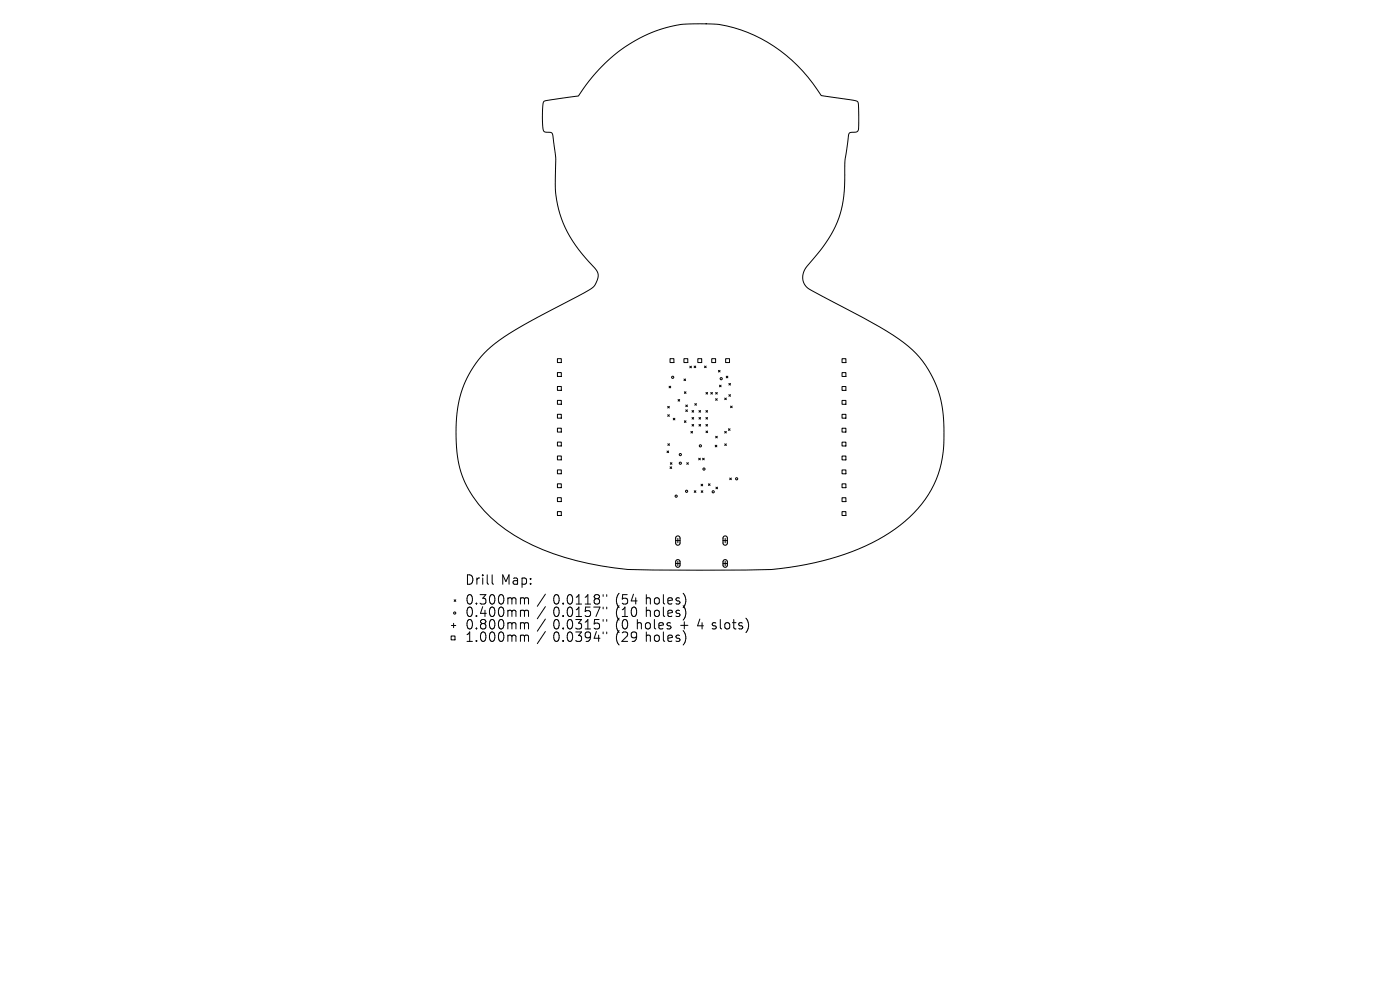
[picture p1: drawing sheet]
<svg xmlns="http://www.w3.org/2000/svg" width="297mm" height="210mm" viewBox="0 0 297 210" stroke-linecap="round" stroke-linejoin="round" font-family="sans-serif">
<defs><g id="words">
<g font-size="2.8">
<text x="98.7" y="124.5">Drill</text>
<text x="106.3" y="124.5">Map:</text>
<text x="98.7" y="128.7">0.300mm</text>
<text x="98.7" y="131.3">0.400mm</text>
<text x="117.3" y="128.7">0.0118&quot;</text>
<text x="117.3" y="131.3">0.0157&quot;</text>
<text x="130.6" y="128.7">(54</text>
<text x="130.6" y="131.3">(10</text>
<text x="137" y="128.7">holes)</text>
<text x="137" y="131.3">holes)</text>
<text x="98.7" y="133.9">0.800mm</text>
<text x="98.7" y="136.6">1.000mm</text>
<text x="117.3" y="133.9">0.0315&quot;</text>
<text x="117.3" y="136.6">0.0394&quot;</text>
<text x="130.6" y="133.9">(0</text>
<text x="130.6" y="136.6">(29</text>
<text x="135.1" y="133.9">holes</text>
<text x="137" y="136.6">holes)</text>
<text x="144.4" y="133.9">+</text>
<text x="148.2" y="133.9">4 slots)</text>
</g>
</g></defs>
<g fill="none" stroke="#000" stroke-width=".21">
<path d="M115.4 21.5l1.2-.3 6.1-.8 .8-1.2a31.2 31.2 0 0 1 21.5-14.1h2.2a28.2 28.2 0 0 1 22 8.8 36.4 36.4 0 0 1 5 6.4l7.1 1a.74 .74 0 0 1 .8 .9v5.3l-.3 .5-1.4 .1-.3 .3-.8 5.5-.1 2.4a23.4 23.4 0 0 1-3.4 14.3l-1.7 2.4-3 3.6a3.1 3.1 0 0 0 1 5l6.8 3.6a74.3 74.3 0 0 1 13.8 8.3 22.4 22.4 0 0 1 7.6 18.2 22.7 22.7 0 0 1-10.4 20.5 52.8 52.8 0 0 1-24.3 8.4l-1.9 .2-5.4 .1h-19.8a57.6 57.6 0 0 1-29.4-7.4 24.8 24.8 0 0 1-11.3-13.4 32.4 32.4 0 0 1 .6-18.4 21.9 21.9 0 0 1 9.7-11 279.9 279.9 0 0 1 16.9-9.2 3.1 3.1 0 0 0 1.7-3.9l-.1-.2a31.9 31.9 0 0 1-7.8-12 25.4 25.4 0 0 1-.9-9.8v-2.3l-.6-4.6a.78 .78 0 0 0-1.2-.6 .77 .77 0 0 1-.9-.9 14.4 14.4 0 0 1 .1-5.6zM118.3 76.1h.8v.8h-.8zM118.3 79h.8v.9h-.8zM142.1 76.1h.9v.8h-.9zM145.1 76.1h.8v.8h-.8zM146.3 77.7l.4 .3M146.7 77.7l-.4 .3M147.3 77.6l.3 .4M147.6 77.6l-.3 .4M148 76.1h.9v.8h-.9zM149.5 77.6l.3 .4M149.8 77.6l-.3 .4"/>
<path d="M151 76.1h.8v.8h-.8zM152.4 78.6l.4 .3M152.8 78.6l-.4 .3M153.9 76.1h.9v.8h-.9zM154.1 79.8l.3 .4M154.4 79.8l-.3 .4M178.6 76.1h.9v.8h-.9zM178.6 79h.9v.9h-.9zM118.3 82h.8v.8h-.8zM118.3 84.9h.8v.9h-.8zM118.3 87.9h.8v.8h-.8zM118.3 90.8h.8v.9h-.8z"/>
<path d="M118.3 93.8h.8v.8h-.8zM118.3 96.7h.8v.9h-.8zM118.3 99.7h.8v.8h-.8zM141.5 95.7l.3 .3M141.6 86.2l.4 .4M141.6 88l.4 .3M141.7 94.1l.3 .4M141.8 95.7l-.3 .3M141.9 81.9l.4 .4M142 86.2l-.4 .4M142 88l-.4 .3M142 94.1l-.3 .4"/>
<path d="M142.1 99l.4 .4M142.2 98.1l.4 .4M142.3 81.9l-.4 .4M142.5 99l-.4 .4M142.6 98.1l-.4 .4M142.8 88.7l.4 .4M143.2 88.7l-.4 .4M143.8 84.7l.4 .4M144.2 84.7l-.4 .4M145.1 80.4l.3 .3M145.2 83.1l.3 .4M145.2 89.3l.3 .3"/>
<path d="M145.4 80.4l-.3 .3M145.5 85.9l.3 .4M145.5 86.9l.3 .4M145.5 83.1l-.3 .4M145.5 89.3l-.3 .3M145.7 98.1l.3 .4M145.8 85.9l-.3 .4M145.8 86.9l-.3 .4M146 98.1l-.3 .4M146.6 91.5l.3 .4M146.8 87.1l.4 .3M146.8 88.6l.4 .3"/>
<path d="M146.8 90l.4 .4M146.9 91.5l-.3 .4M147.2 87.1l-.4 .3M147.2 88.6l-.4 .3M147.2 90l-.4 .4M147.4 85.6l.3 .4M147.7 85.6l-.3 .4M148.2 97.2l.4 .4M148.3 88.6l.3 .3M148.3 90l.3 .4M148.3 87.1l.3 .3M148.6 97.2l-.4 .4"/>
<path d="M148.6 87.1l-.3 .3M148.6 88.6l-.3 .3M148.6 90l-.3 .4M149.1 97.2l.3 .4M149.4 97.2l-.3 .4M149.8 90l.3 .4M149.8 87.1l.3 .3M149.8 88.6l.3 .3M149.8 83.3l.3 .3M149.8 91.4l.3 .4M150.1 87.1l-.3 .3M150.1 88.6l-.3 .3"/>
<path d="M150.1 90l-.3 .4M150.1 83.3l-.3 .3M150.1 91.4l-.3 .4M150.8 83.3l.3 .3M151.1 83.3l-.3 .3M151.7 94.4l.4 .4M151.8 84.6l.4 .3M151.8 83.3l.4 .3M151.8 92.5l.4 .4M152.1 94.4l-.4 .4M152.2 84.6l-.4 .3M152.2 83.3l-.4 .3"/>
<path d="M152.2 92.5l-.4 .4M152.6 81.7l.4 .4M153 81.7l-.4 .4M153.7 84.4l.4 .4M153.7 91.5l.4 .4M153.7 94.2l.4 .3M154.1 84.4l-.4 .4M154.1 91.5l-.4 .4M154.1 94.2l-.4 .3M154.5 91l.4 .3M154.6 83.7l.4 .4M154.6 81.3l.4 .4"/>
<path d="M154.9 91l-.4 .3M155 81.3l-.4 .4M155 83.7l-.4 .4M155 86.1l.3 .4M155.3 86.1l-.3 .4M178.6 82h.9v.8h-.9zM178.6 84.9h.9v.9h-.9zM178.6 87.9h.9v.8h-.9zM178.6 90.8h.9v.9h-.9zM178.6 93.8h.9v.8h-.9zM178.6 96.7h.9v.9h-.9zM178.6 99.7h.9v.8h-.9z"/>
<path d="M118.3 102.6h.8v.9h-.8zM118.3 105.6h.8v.8h-.8zM118.3 108.5h.8v.8h-.8zM143.3 114.7h1M143.3 119.5h1M143.8 114.2v.9M143.8 119.1v.9M147.3 104.1l.3 .4M147.6 104.1l-.3 .4M148.7 102.7l.4 .4M148.8 104.1l.3 .4M149.1 102.7l-.4 .4"/>
<path d="M149.1 104.1l-.3 .4M150.3 102.6l.3 .4M150.6 102.6l-.3 .4M151.9 103.3l.3 .4M152.2 103.3l-.3 .4M153.4 114.7h.9M153.4 119.5h.9M153.8 114.2v.9M153.8 119.1v.9M154.8 101.4l.4 .4M155.2 101.4l-.4 .4M178.6 102.6h.9v.9h-.9z"/>
<path d="M178.6 105.6h.9v.8h-.9zM178.6 108.5h.9v.9h-.9zM95.7 134.9h.8v.8h-.8zM95.8 132.7h.9M96.2 132.2v.9M96.3 127.2l.4 .4M96.7 127.2l-.4 .4M104.4 121.9v1.8l.3 .2M111 126.8l.3 .3M111 129.4l.3 .3M111 132.1l.3 .3M111 134.7l.3 .3"/>
<path d="M111.3 127.1v1M111.3 129.7v1.1M111.3 132.4v1M111.3 135v1.1M111.3 127.1l.3-.3 .4 .1 .1 1.2M111.3 129.7l.3-.3 .4 .1 .1 1.3M111.3 132.4l.3-.3 .4 .1 .1 1.2M111.3 135l.3-.3 .4 .1 .1 1.3M115.7 126l-1.7 2.6M115.7 128.7l-1.7 2.6M115.7 131.3l-1.7 2.6M115.7 134l-1.7 2.5"/>
<path d="M128 126.1v.4M128 128.8v.4M128 131.4v.4M128 134.1v.3M128.7 126.1v.4M128.7 128.8v.4M128.7 131.4v.4M128.7 134.1v.3M145.4 126.7v1.3M145.4 129.4v1.3M145.4 134.6v1.4"/>
<circle cx="142.7" cy="80" r=".23"/>
<circle cx="144.3" cy="98.3" r=".23"/>
<circle cx="144.3" cy="96.4" r=".23"/>
<circle cx="148.6" cy="94.6" r=".23"/>
<circle cx="149.3" cy="99.5" r=".23"/>
<circle cx="153" cy="80.3" r=".23"/>
<circle cx="143.4" cy="105.3" r=".23"/>
<circle cx="145.7" cy="104.2" r=".23"/>
<circle cx="151.3" cy="104.3" r=".23"/>
<circle cx="156.3" cy="101.6" r=".23"/>
<circle cx="96.5" cy="130" r=".23"/>
</g>
<path d="M143.5 113.8l.4-.1 .3 .3 .1 1.3-.4 .3h-.3l-.2-.3-.1-1.2zM143.5 118.8l.4-.1 .3 .3 .1 1-.3 .3h-.4l-.2-.3-.1-.9zM153.5 113.8l.5-.1 .3 .3v1.3l-.3 .3h-.4l-.2-.3v-1.2zM153.5 118.8l.4-.1 .4 .3v1l-.3 .3h-.4l-.2-.3v-.9z" fill="none" stroke="#000" stroke-width=".23"/>
<use href="#words"/>
</svg>
